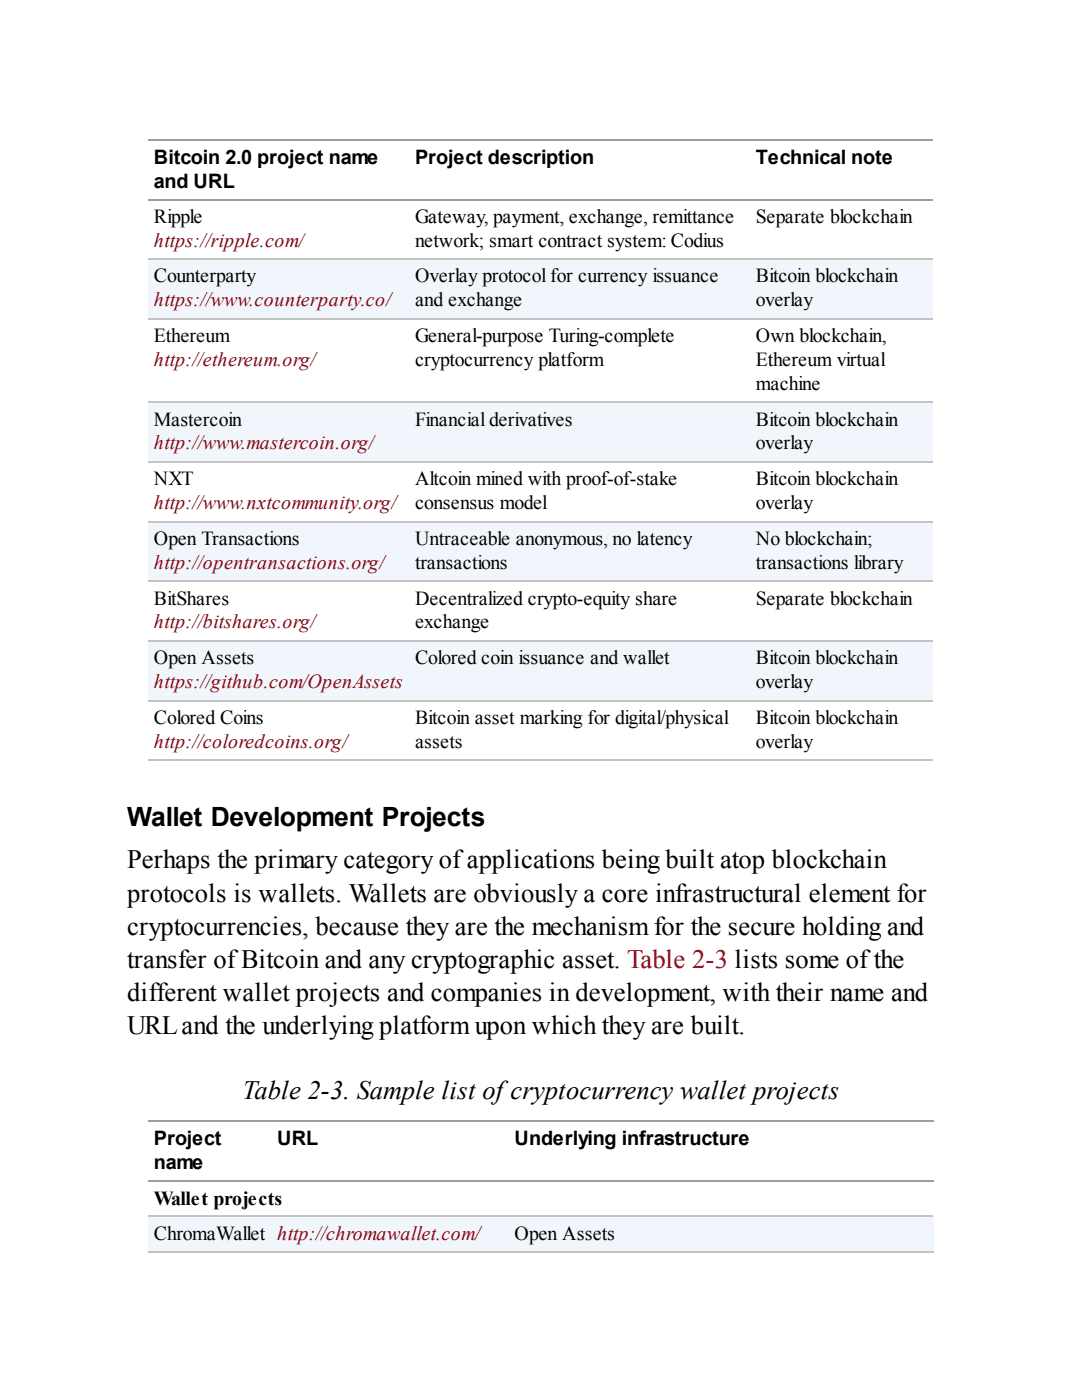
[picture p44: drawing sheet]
<svg xmlns="http://www.w3.org/2000/svg" width="216mm" height="279mm" viewBox="0 0 216 279" stroke-linecap="round" stroke-linejoin="round" font-family="sans-serif">
<defs><g id="words">
<g font-size="5.3">
<text x="25.4" y="164.8">Wallet Development Projects</text>
<text x="25.4" y="173.3">Perhaps the primary category ofapplications being built atop blockchain</text>
<text x="25.4" y="179.9">protocols is wallets. Wallets are obviously a core infrastructural element for</text>
<text x="25.4" y="186.5">cryptocurrencies, because they are the mechanism for the secure holding and</text>
<text x="25.4" y="193.1">transfer ofBitcoin and any cryptographic asset. Table 2-3 lists some ofthe</text>
<text x="25.4" y="199.8">different wallet projects and companies in development, with their name and</text>
<text x="25.4" y="206.4">URLand the underlying platform upon which they are built.</text>
<text x="48.4" y="219.3">Table 2-3. Sample list ofcryptocurrency wallet projects</text>
</g>
<g font-size="4">
<text x="30.7" y="32.8">Bitcoin 2.0 project name</text>
<text x="82.8" y="32.8">Project description</text>
<text x="150.8" y="32.8">Technical note</text>
<text x="30.7" y="37.6">and URL</text>
<text x="30.7" y="44.4">Ripple</text>
<text x="82.8" y="44.4">Gateway, payment, exchange, remittance</text>
<text x="150.8" y="44.4">Separate blockchain</text>
<text x="82.8" y="49.2">network; smart contract system: Codius</text>
<text x="30.7" y="56.4">Counterparty</text>
<text x="82.8" y="56.4">Overlay protocol for currency issuance</text>
<text x="150.8" y="56.4">Bitcoin blockchain</text>
<text x="82.8" y="61.1">and exchange</text>
<text x="150.8" y="61.1">overlay</text>
<text x="30.7" y="68.3">Ethereum</text>
<text x="82.8" y="68.3">General-purpose Turing-complete</text>
<text x="150.8" y="68.3">Own blockchain,</text>
<text x="82.8" y="73">cryptocurrency platform</text>
<text x="150.8" y="73">Ethereum virtual</text>
<text x="150.8" y="77.8">machine</text>
<text x="30.7" y="84.9">Mastercoin</text>
<text x="82.8" y="84.9">Financial derivatives</text>
<text x="150.8" y="84.9">Bitcoin blockchain</text>
<text x="150.8" y="89.7">overlay</text>
<text x="30.7" y="96.8">NXT</text>
<text x="82.8" y="96.8">Altcoin mined with proof-of-stake</text>
<text x="82.8" y="101.6">consensus model</text>
<text x="150.8" y="96.8">Bitcoin blockchain</text>
<text x="150.8" y="101.6">overlay</text>
<text x="30.7" y="108.7">Open Transactions</text>
<text x="82.8" y="108.7">Untraceable anonymous, no latency</text>
<text x="82.8" y="113.5">transactions</text>
<text x="150.8" y="108.7">No blockchain;</text>
<text x="150.8" y="113.5">transactions library</text>
<text x="30.7" y="120.7">BitShares</text>
<text x="82.8" y="120.7">Decentralized crypto-equity share</text>
<text x="82.8" y="125.4">exchange</text>
<text x="150.8" y="120.7">Separate blockchain</text>
<text x="30.7" y="132.6">Open Assets</text>
<text x="82.8" y="132.6">Colored coin issuance and wallet</text>
<text x="150.8" y="132.6">Bitcoin blockchain</text>
<text x="150.8" y="137.3">overlay</text>
<text x="30.7" y="144.5">Colored Coins</text>
<text x="82.8" y="144.5">Bitcoin asset marking for digital/physical</text>
<text x="82.8" y="149.2">assets</text>
<text x="150.8" y="144.5">Bitcoin blockchain</text>
<text x="150.8" y="149.2">overlay</text>
<text x="30.7" y="228.6">Project</text>
<text x="30.7" y="233.4">name</text>
<text x="55.3" y="228.6">URL</text>
<text x="102.7" y="228.6">Underlying infrastructure</text>
<text x="30.7" y="240.5">Wallet projects</text>
<text x="30.7" y="247.4">ChromaWallet</text>
<text x="102.7" y="247.4">Open Assets</text>
</g>
<g font-size="4" fill="#8e0012">
<text x="30.7" y="49.2">https://ripple.com/</text>
<text x="30.7" y="61.1">https://www.counterparty.co/</text>
<text x="30.7" y="73">http://ethereum.org/</text>
<text x="30.7" y="89.7">http://www.mastercoin.org/</text>
<text x="30.7" y="101.6">http://www.nxtcommunity.org/</text>
<text x="30.7" y="113.5">http://opentransactions.org/</text>
<text x="30.7" y="125.4">http://bitshares.org/</text>
<text x="30.7" y="137.3">https://github.com/OpenAssets</text>
<text x="30.7" y="149.2">http://coloredcoins.org/</text>
<text x="55.3" y="247.4">http://chromawallet.com/</text>
</g>
</g></defs>
<g fill="#f1f6fc">
<path d="M29.6 51.6h52.2v11.9h-52.2z"/>
<path d="M81.8 51.6h68v11.9h-68z"/>
<path d="M149.8 51.6h36.5v11.9h-36.5z"/>
<path d="M29.6 80.2h52.2v11.9h-52.2z"/>
<path d="M81.8 80.2h68v11.9h-68z"/>
<path d="M149.8 80.2h36.5v11.9h-36.5z"/>
<path d="M29.6 104h52.2v11.9h-52.2z"/>
<path d="M81.8 104h68v11.9h-68z"/>
<path d="M149.8 104h36.5v11.9h-36.5z"/>
<path d="M29.6 127.8h52.2v11.9h-52.2z"/>
<path d="M81.8 127.8h68v11.9h-68z"/>
<path d="M149.8 127.8h36.5v11.9h-36.5z"/>
</g>
<path d="M29.6 51.7h156.7M29.6 63.6h156.7M29.6 92.2h156.7M29.6 80.3h156.7M29.6 116h156.7M29.6 104.1h156.7M29.6 139.8h156.7M29.6 127.9h156.7M29.6 151.7h156.7" fill="none" stroke="#c3c3c3" stroke-width=".26"/>
<path d="M29.6 39.8h156.7M29.6 27.9h156.7" fill="none" stroke="#9d9d9d" stroke-width=".26"/>
<g fill="#f1f6fc">
<path d="M29.6 242.6h24.6v7.2h-24.6z"/>
<path d="M54.2 242.6h47.4v7.2h-47.4z"/>
<path d="M101.6 242.6h84.7v7.2h-84.7z"/>
</g>
<path d="M29.6 249.9h156.7M29.6 242.8h156.7" fill="none" stroke="#c3c3c3" stroke-width=".26"/>
<path d="M29.6 223.7h156.7M29.6 235.6h156.7" fill="none" stroke="#9d9d9d" stroke-width=".26"/>
<use href="#words"/>
</svg>
